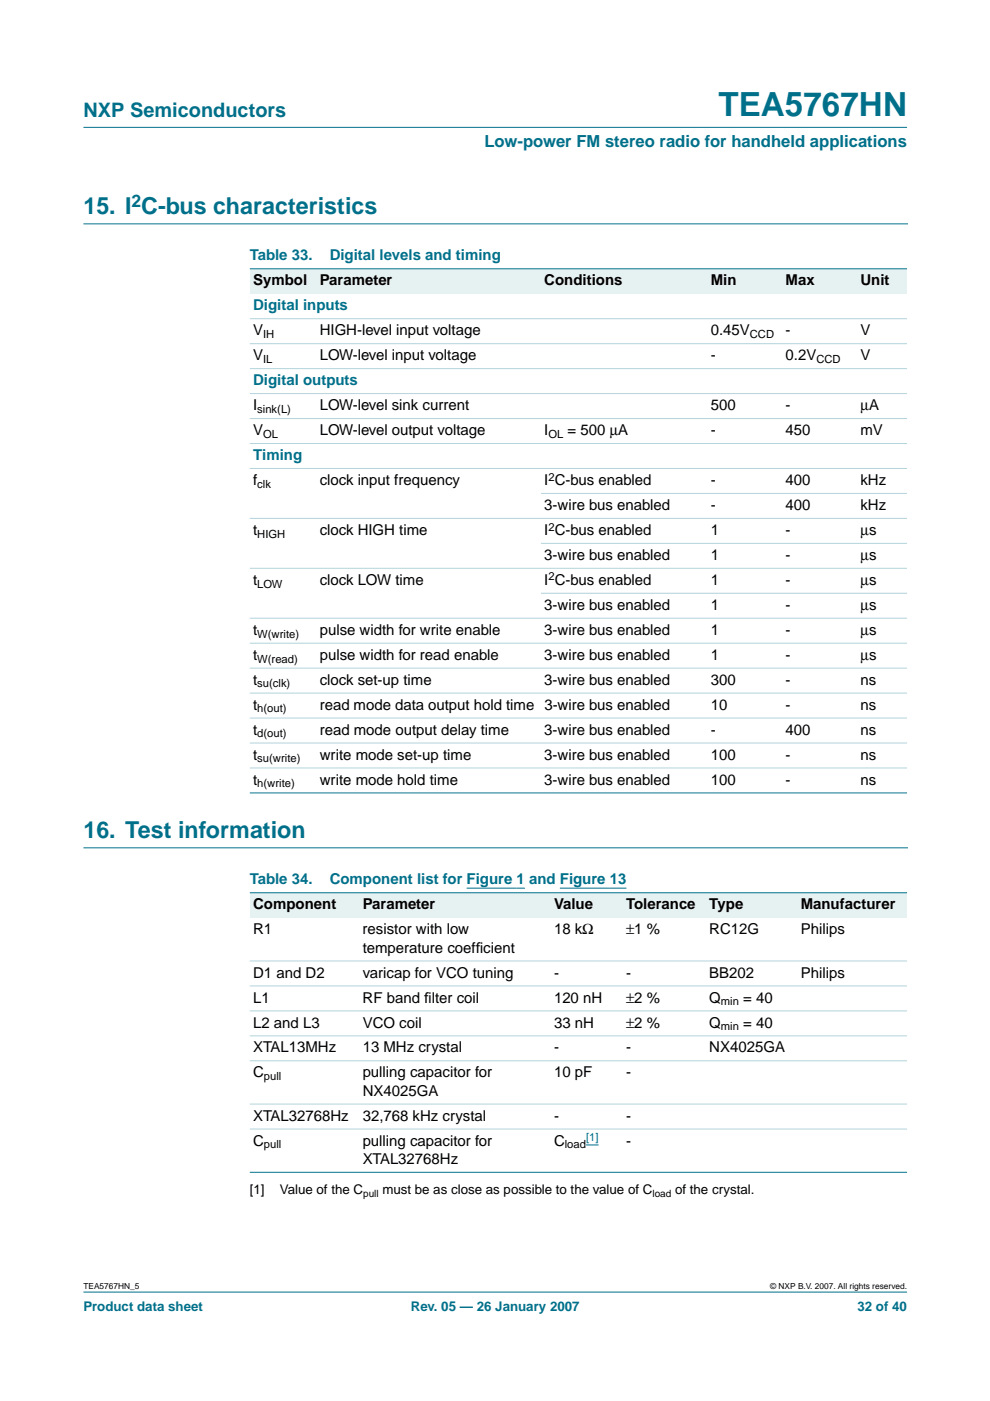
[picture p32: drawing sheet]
<svg xmlns="http://www.w3.org/2000/svg" width="210mm" height="297mm" viewBox="0 0 210 297" stroke-linecap="round" stroke-linejoin="round" font-family="sans-serif">
<defs><g id="words">
<text font-size="7.1" fill="#00708a" x="152.3" y="24.7">TEA5767HN</text>
<g font-size="4.9" fill="#00708a">
<text x="17.7" y="45.5">15. I C-bus characteristics</text>
<text x="17.7" y="177.8">16. Test information</text>
</g>
<text font-size="4.2" fill="#00708a" x="17.7" y="24.9">NXP Semiconductors</text>
<text font-size="3.7" fill="#00708a" x="27.9" y="44">2</text>
<text font-size="3.5" fill="#00708a" x="102.7" y="31.1">Low-power FM stereo radio for handheld applications</text>
<g font-size="3.2" fill="#00708a">
<text x="53" y="55.2">Table 33.</text>
<text x="69.9" y="55.2">Digital levels and timing</text>
<text x="53.7" y="65.8">Digital inputs</text>
<text x="53.7" y="81.7">Digital outputs</text>
<text x="53.7" y="97.6">Timing</text>
<text x="53" y="187.5">Table 34.</text>
<text x="69.9" y="187.5">Component list for Figure 1 and Figure 13</text>
</g>
<g font-size="3.2">
<text x="53.7" y="60.5">Symbol</text>
<text x="67.8" y="60.5">Parameter</text>
<text x="115.4" y="60.5">Conditions</text>
<text x="150.7" y="60.5">Min</text>
<text x="166.6" y="60.5">Max</text>
<text x="182.4" y="60.5">Unit</text>
<text x="53.7" y="71.1">V</text>
<text x="67.8" y="71.1">HIGH-level input voltage</text>
<text x="150.7" y="71.1">0.45V</text>
<text x="166.6" y="71.1">-</text>
<text x="182.4" y="71.1">V</text>
<text x="53.7" y="76.4">V</text>
<text x="67.8" y="76.4">LOW-level input voltage</text>
<text x="150.7" y="76.4">-</text>
<text x="166.6" y="76.4">0.2V</text>
<text x="182.4" y="76.4">V</text>
<text x="53.7" y="87">I</text>
<text x="67.8" y="87">LOW-level sink current</text>
<text x="150.7" y="87">500</text>
<text x="166.6" y="87">-</text>
<text x="182.4" y="87">µA</text>
<text x="53.7" y="92.3">V</text>
<text x="67.8" y="92.3">LOW-level output voltage</text>
<text x="115.4" y="92.3">I</text>
<text x="120.4" y="92.3">= 500 µA</text>
<text x="150.7" y="92.3">-</text>
<text x="166.6" y="92.3">450</text>
<text x="182.4" y="92.3">mV</text>
<text x="53.7" y="102.9">f</text>
<text x="67.8" y="102.9">clock input frequency</text>
<text x="115.4" y="102.9">I C-bus enabled</text>
<text x="150.7" y="102.9">-</text>
<text x="166.6" y="102.9">400</text>
<text x="182.4" y="102.9">kHz</text>
<text x="53.7" y="113.4">t</text>
<text x="67.8" y="113.4">clock HIGH time</text>
<text x="115.4" y="113.4">I C-bus enabled</text>
<text x="115.4" y="108.1">3-wire bus enabled</text>
<text x="150.7" y="113.4">1</text>
<text x="150.7" y="108.1">-</text>
<text x="166.6" y="113.4">-</text>
<text x="166.6" y="108.1">400</text>
<text x="182.4" y="113.4">µs</text>
<text x="182.4" y="108.1">kHz</text>
<text x="115.4" y="118.7">3-wire bus enabled</text>
<text x="150.7" y="118.7">1</text>
<text x="166.6" y="118.7">-</text>
<text x="182.4" y="118.7">µs</text>
<text x="53.7" y="124">t</text>
<text x="67.8" y="124">clock LOW time</text>
<text x="115.4" y="124">I C-bus enabled</text>
<text x="150.7" y="124">1</text>
<text x="166.6" y="124">-</text>
<text x="182.4" y="124">µs</text>
<text x="115.4" y="129.3">3-wire bus enabled</text>
<text x="150.7" y="129.3">1</text>
<text x="166.6" y="129.3">-</text>
<text x="182.4" y="129.3">µs</text>
<text x="53.7" y="134.6">t</text>
<text x="67.8" y="134.6">pulse width for write enable</text>
<text x="115.4" y="134.6">3-wire bus enabled</text>
<text x="150.7" y="134.6">1</text>
<text x="166.6" y="134.6">-</text>
<text x="182.4" y="134.6">µs</text>
<text x="53.7" y="139.9">t</text>
<text x="67.8" y="139.9">pulse width for read enable</text>
<text x="115.4" y="139.9">3-wire bus enabled</text>
<text x="150.7" y="139.9">1</text>
<text x="166.6" y="139.9">-</text>
<text x="182.4" y="139.9">µs</text>
<text x="53.7" y="145.2">t</text>
<text x="67.8" y="145.2">clock set-up time</text>
<text x="115.4" y="145.2">3-wire bus enabled</text>
<text x="150.7" y="145.2">300</text>
<text x="166.6" y="145.2">-</text>
<text x="182.4" y="145.2">ns</text>
<text x="53.7" y="150.5">t</text>
<text x="53.7" y="155.8">t</text>
<text x="67.8" y="150.5">read mode data output hold time 3-wire bus enabled</text>
<text x="67.8" y="155.8">read mode output delay time</text>
<text x="115.4" y="155.8">3-wire bus enabled</text>
<text x="150.7" y="155.8">-</text>
<text x="150.7" y="150.5">10</text>
<text x="166.6" y="155.8">400</text>
<text x="166.6" y="150.5">-</text>
<text x="182.4" y="155.8">ns</text>
<text x="182.4" y="150.5">ns</text>
<text x="53.7" y="161.1">t</text>
<text x="67.8" y="161.1">write mode set-up time</text>
<text x="115.4" y="161.1">3-wire bus enabled</text>
<text x="150.7" y="161.1">100</text>
<text x="166.6" y="161.1">-</text>
<text x="182.4" y="161.1">ns</text>
<text x="53.7" y="166.4">t</text>
<text x="67.8" y="166.4">write mode hold time</text>
<text x="115.4" y="166.4">3-wire bus enabled</text>
<text x="150.7" y="166.4">100</text>
<text x="166.6" y="166.4">-</text>
<text x="182.4" y="166.4">ns</text>
<text x="53.7" y="192.8">Component</text>
<text x="76.9" y="192.8">Parameter</text>
<text x="117.5" y="192.8">Value</text>
<text x="132.8" y="192.8">Tolerance</text>
<text x="150.4" y="192.8">Type</text>
<text x="169.8" y="192.8">Manufacturer</text>
<text x="53.7" y="198.1">R1</text>
<text x="76.9" y="198.1">resistor with low</text>
<text x="76.9" y="202">temperature coeff</text>
<text x="100.9" y="202">icient</text>
<text x="117.5" y="198.1">18 kΩ</text>
<text x="132.7" y="198.1">±1 %</text>
<text x="150.4" y="198.1">RC12G</text>
<text x="169.8" y="198.1">Philips</text>
<text x="53.7" y="207.3">D1 and D2</text>
<text x="76.9" y="207.3">varicap for VCO tuning</text>
<text x="117.5" y="207.3">-</text>
<text x="132.8" y="207.3">-</text>
<text x="150.4" y="207.3">BB202</text>
<text x="169.8" y="207.3">Philips</text>
<text x="53.7" y="212.6">L1</text>
<text x="76.9" y="212.6">RF band f</text>
<text x="90" y="212.6">ilter coil</text>
<text x="117.5" y="212.6">120 nH</text>
<text x="132.8" y="212.6">±2 %</text>
<text x="150.4" y="212.6">Q</text>
<text x="157.6" y="212.6">= 40</text>
<text x="53.7" y="217.9">L2 and L3</text>
<text x="76.9" y="217.9">VCO coil</text>
<text x="117.5" y="217.9">33 nH</text>
<text x="132.8" y="217.9">±2 %</text>
<text x="150.4" y="217.9">Q</text>
<text x="157.6" y="217.9">= 40</text>
<text x="53.7" y="223.1">XTAL13MHz</text>
<text x="76.9" y="223.1">13 MHz crystal</text>
<text x="117.5" y="223.1">-</text>
<text x="132.8" y="223.1">-</text>
<text x="150.4" y="223.1">NX4025GA</text>
<text x="53.7" y="228.4">C</text>
<text x="76.9" y="228.4">pulling capacitor for</text>
<text x="76.9" y="232.3">NX4025GA</text>
<text x="117.5" y="228.4">10 pF</text>
<text x="132.7" y="228.4">-</text>
<text x="53.7" y="237.6">XTAL32768Hz</text>
<text x="76.9" y="237.6">32,768 kHz crystal</text>
<text x="117.5" y="237.6">-</text>
<text x="132.8" y="237.6">-</text>
<text x="53.7" y="242.9">C</text>
<text x="76.9" y="242.9">pulling capacitor for</text>
<text x="117.5" y="242.9">C</text>
<text x="132.8" y="242.9">-</text>
<text x="76.9" y="246.8">XTAL32768Hz</text>
</g>
<g font-size="2.8">
<text x="53" y="253.3">[1]</text>
<text x="59.3" y="253.3">Value of the C</text>
<text x="81.1" y="253.3">must be as close as possible to the value of C</text>
<text x="143.1" y="253.3">of the crystal.</text>
</g>
<g font-size="2.8" fill="#00708a">
<text x="17.7" y="278">Product data sheet</text>
<text x="87.1" y="278">Rev. 05 — 26 January 2007</text>
<text x="181.8" y="278">32 of 40</text>
</g>
<g font-size="2.4">
<text x="55.8" y="71.7">IH</text>
<text x="159" y="71.7">CCD</text>
<text x="55.8" y="77">IL</text>
<text x="173.1" y="77">CCD</text>
<text x="54.6" y="87.5">sink(L)</text>
<text x="55.8" y="92.8">OL</text>
<text x="116.3" y="92.8">OL</text>
<text x="116.3" y="101.9">2</text>
<text x="54.6" y="103.4">clk</text>
<text x="116.3" y="112.5">2</text>
<text x="54.6" y="114">HIGH</text>
<text x="54.6" y="124.6">LOW</text>
<text x="116.3" y="123.1">2</text>
<text x="54.6" y="135.2">W(write)</text>
<text x="54.6" y="140.5">W(read)</text>
<text x="54.6" y="145.8">su(clk)</text>
<text x="54.6" y="151">h(out)</text>
<text x="54.6" y="156.3">d(out)</text>
<text x="54.6" y="161.6">su(write)</text>
<text x="54.6" y="166.9">h(write)</text>
<text x="152.9" y="213.1">min</text>
<text x="152.9" y="218.4">min</text>
<text x="56" y="229">pull</text>
<text x="56" y="243.5">pull</text>
<text x="119.8" y="243.5">load</text>
</g>
<text font-size="2.4" fill="#00f" x="124.3" y="242">[1]</text>
<g font-size="2.1">
<text x="77" y="253.8">pull</text>
<text x="138.3" y="253.8">load</text>
</g>
<g font-size="1.8">
<text x="17.7" y="273.4">TEA5767HN_5</text>
<text x="163.3" y="273.4">© NXP B.V. 2007. All rights reserved.</text>
</g>
</g></defs>
<g fill="#00708a" stroke="#00708a" stroke-width=".21">
<path d="M17.7 273.9h174.6z"/>
<path d="M17.7 27h174.6z"/>
</g>
<path d="M17.7 47.5h174.7M17.7 179.8h174.7" fill="none" stroke="#00708a" stroke-width=".21"/>
<g fill="#e6f2f2">
<path d="M53 57h14.1v5.3h-14.1z" fill-rule="evenodd"/>
<path d="M67.1 57h47.6v5.3h-47.6z" fill-rule="evenodd"/>
<path d="M114.7 57h35.3v5.3h-35.3z" fill-rule="evenodd"/>
<path d="M150 57h15.9v5.3h-15.9z" fill-rule="evenodd"/>
<path d="M165.9 57h15.8v5.3h-15.8z" fill-rule="evenodd"/>
<path d="M181.7 57h10.6v5.3h-10.6z" fill-rule="evenodd"/>
</g>
<g fill="#00708a" stroke="#00708a" stroke-width=".21">
<path d="M53 57h139.3z"/>
<path d="M53 168.1h139.3z"/>
</g>
<g fill="#b3d4db" stroke="#b3d4db" stroke-width=".21">
<path d="M53 67.6h139.3z"/>
<path d="M53 72.9h139.3z"/>
<path d="M53 78.2h139.3z"/>
<path d="M53 83.4h139.3z"/>
<path d="M53 88.7h139.3z"/>
<path d="M53 94h139.3z"/>
<path d="M53 99.3h139.3z"/>
<path d="M114.7 104.6h77.6z"/>
<path d="M53 109.9h139.3z"/>
<path d="M114.7 115.2h77.6z"/>
<path d="M53 120.5h139.3z"/>
<path d="M114.7 125.8h77.6z"/>
<path d="M53 131.1h139.3z"/>
<path d="M53 136.4h139.3z"/>
<path d="M53 141.7h139.3z"/>
<path d="M53 146.9h139.3z"/>
<path d="M53 152.2h139.3z"/>
<path d="M53 157.5h139.3z"/>
<path d="M53 162.8h139.3z"/>
</g>
<path d="M98.9 188.3h12.4M118.7 188.3h14.1" fill="none" stroke="#00f" stroke-width=".21"/>
<g fill="#e6f2f2">
<path d="M53 189.3h23.2v5.3h-23.2z" fill-rule="evenodd"/>
<path d="M76.2 189.3h40.6v5.3h-40.6z" fill-rule="evenodd"/>
<path d="M116.8 189.3h15.2v5.3h-15.2z" fill-rule="evenodd"/>
<path d="M132 189.3h17.7v5.3h-17.7z" fill-rule="evenodd"/>
<path d="M149.7 189.3h19.4v5.3h-19.4z" fill-rule="evenodd"/>
<path d="M169.1 189.3h23.2v5.3h-23.2z" fill-rule="evenodd"/>
</g>
<path d="M124.3 242.7h2.6" fill="none" stroke="#00f" stroke-width=".21"/>
<g fill="#00708a" stroke="#00708a" stroke-width=".21">
<path d="M53 189.3h139.3z"/>
<path d="M53 248.5h139.3z"/>
</g>
<g fill="#b3d4db" stroke="#b3d4db" stroke-width=".21">
<path d="M53 203.7h139.3z"/>
<path d="M53 209h139.3z"/>
<path d="M53 214.3h139.3z"/>
<path d="M53 219.6h139.3z"/>
<path d="M53 224.9h139.3z"/>
<path d="M53 234.1h139.3z"/>
<path d="M53 239.4h139.3z"/>
</g>
<use href="#words"/>
</svg>
